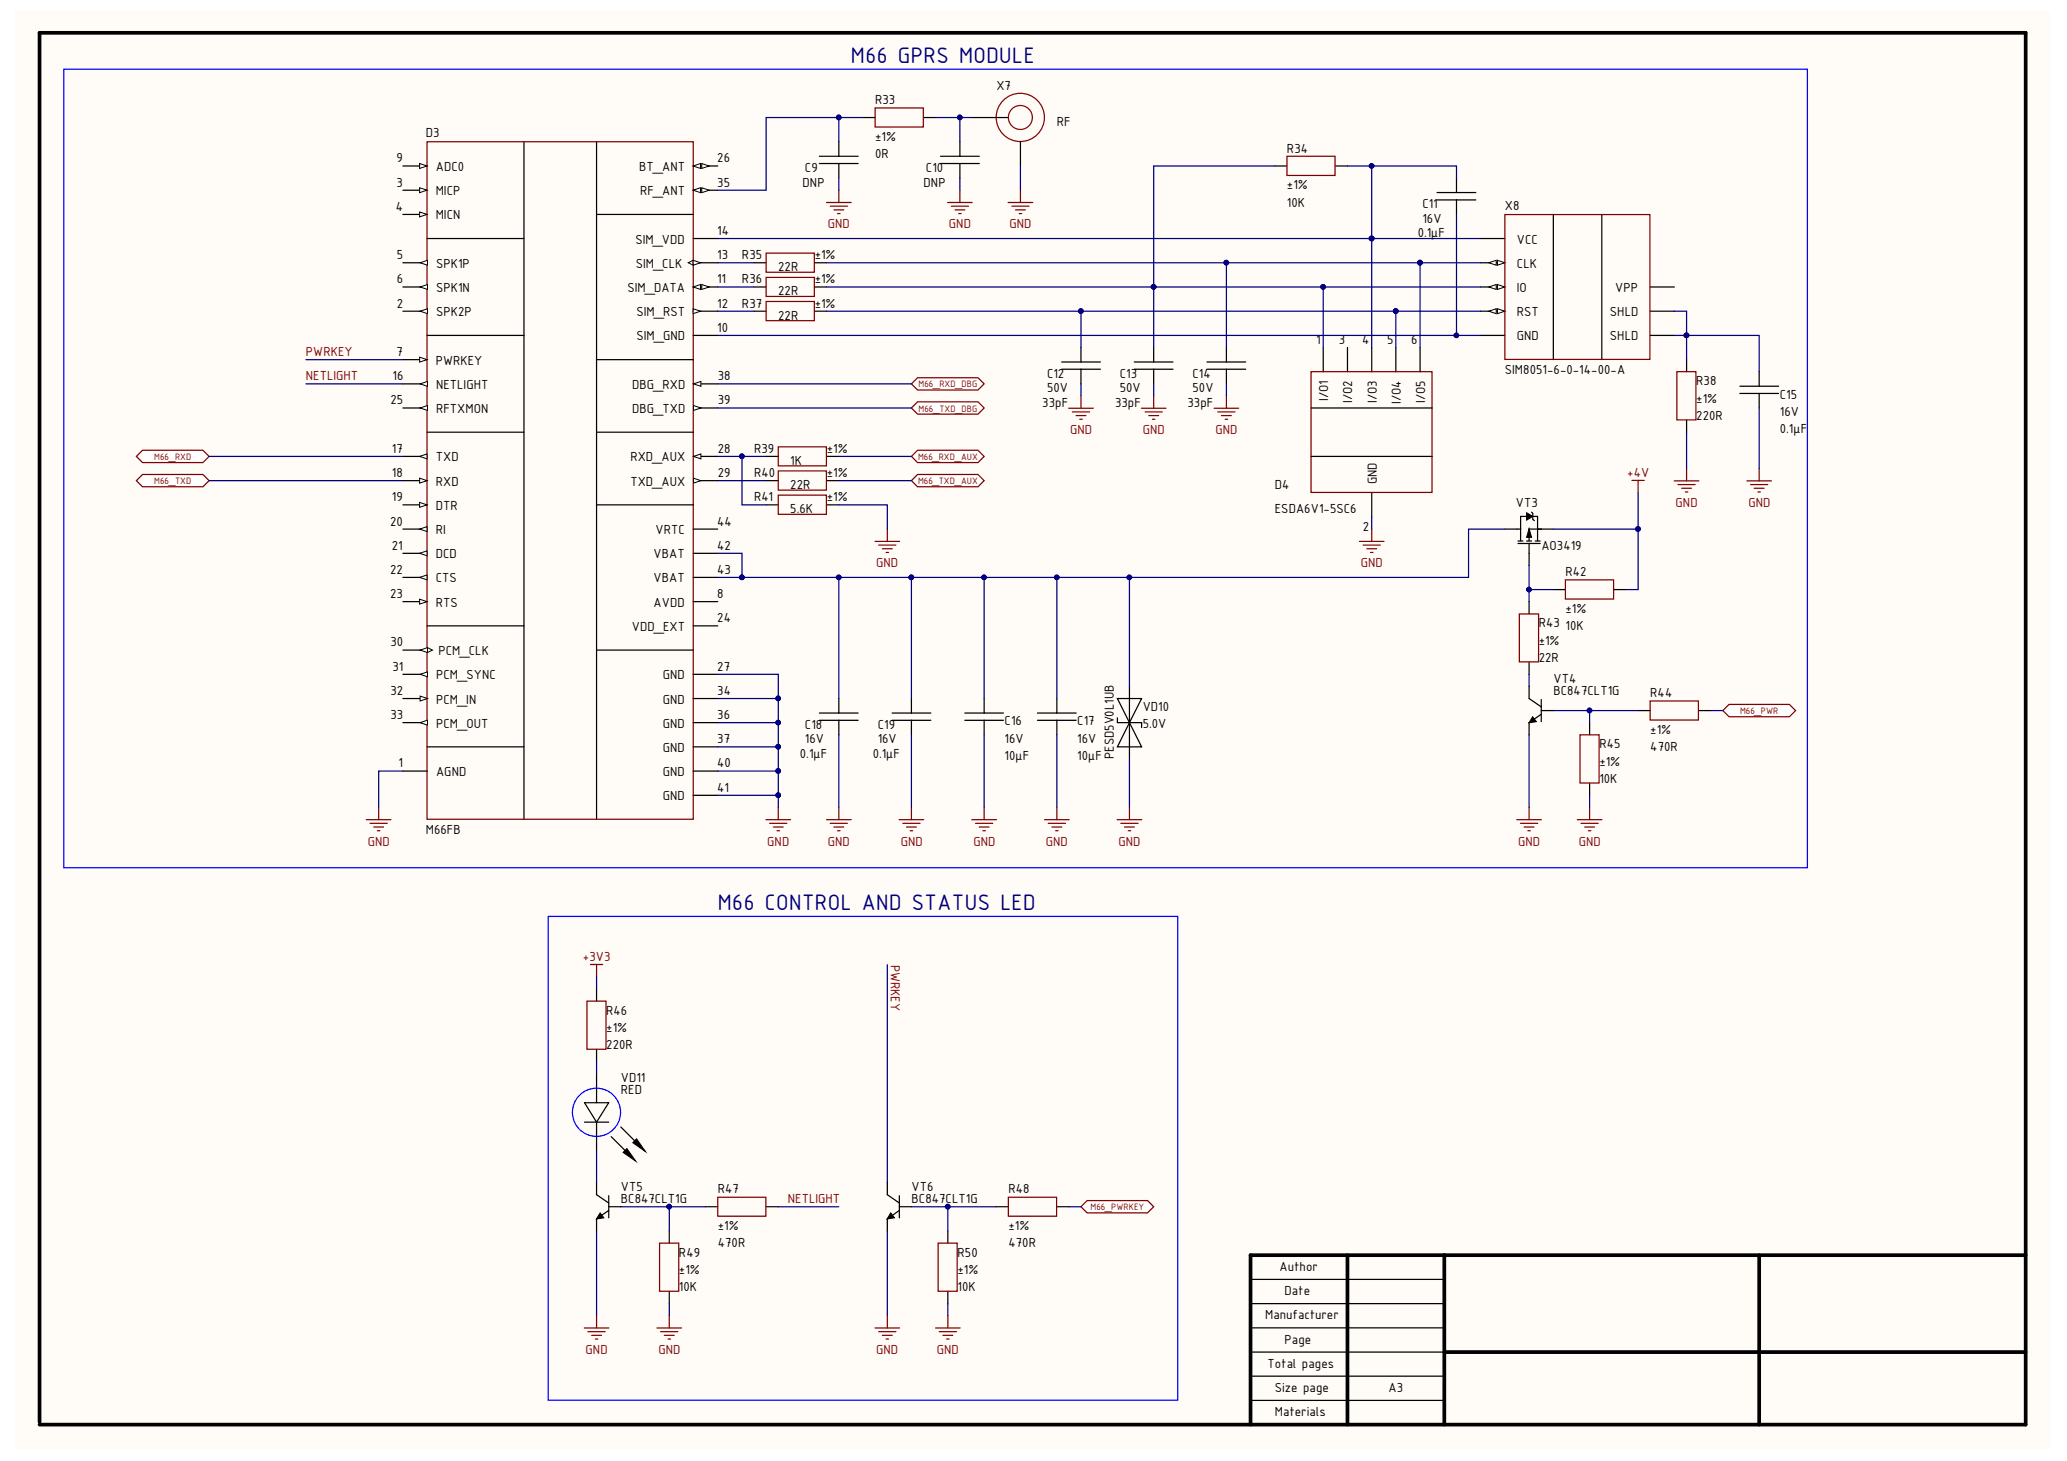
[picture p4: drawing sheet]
<svg xmlns="http://www.w3.org/2000/svg" width="297mm" height="210mm" viewBox="0 0 297 210" stroke-linecap="round" stroke-linejoin="round" font-family="sans-serif">
<defs><g id="words">
<g font-size="3.5" fill="#000080">
<text x="122.3" y="9.1">M66 GPRS MODULE</text>
<text x="103.2" y="130.8">M66 CONTROL AND STATUS LED</text>
</g>
<g font-size="2">
<text x="125.7" y="15">R33</text>
<text x="143.2" y="12.9">X7</text>
<text x="57" y="23.3">9</text>
<text x="61.2" y="19.7">D3</text>
<text x="103.1" y="23.3">26</text>
<text x="125.7" y="20.2">±1%</text>
<text x="125.7" y="22.7">0R</text>
<text x="151.9" y="18.1">RF</text>
<text x="184.9" y="21.9">R34</text>
<text x="57" y="26.8">3</text>
<text x="62.6" y="24.6">ADC0</text>
<text x="62.6" y="28">MICP</text>
<text x="91.9" y="24.6">BT_ANT</text>
<text x="92" y="28">RF_ANT</text>
<text x="103.1" y="26.8">35</text>
<text x="115.3" y="26.8">DNP</text>
<text x="115.7" y="24.7">C9</text>
<text x="132.7" y="26.8">DNP</text>
<text x="133.1" y="24.7">C10</text>
<text x="184.9" y="27.2">±1%</text>
<text x="184.9" y="29.7">10K</text>
<text x="204.4" y="29.9">C11</text>
<text x="56.9" y="30.3">4</text>
<text x="62.6" y="31.5">MICN</text>
<text x="91.3" y="35">SIM_VDD</text>
<text x="103.1" y="33.7">14</text>
<text x="203.7" y="34.1">0.1μF</text>
<text x="204.4" y="32">16V</text>
<text x="216.3" y="30.1">X8</text>
<text x="218" y="35">VCC</text>
<text x="57" y="37.2">5</text>
<text x="57" y="40.7">6</text>
<text x="62.7" y="38.5">SPK1P</text>
<text x="62.7" y="41.9">SPK1N</text>
<text x="90.2" y="41.9">SIM_DATA</text>
<text x="91.4" y="38.5">SIM_CLK</text>
<text x="103.1" y="37.2">13</text>
<text x="103.1" y="40.7">11</text>
<text x="106.6" y="37.2">R35</text>
<text x="106.6" y="40.7">R36</text>
<text x="111.8" y="39">22R</text>
<text x="117.1" y="37.2">±1%</text>
<text x="117.1" y="40.7">±1%</text>
<text x="218" y="38.5">CLK</text>
<text x="218" y="41.9">IO</text>
<text x="232.1" y="41.9">VPP</text>
<text x="57" y="44.2">2</text>
<text x="62.7" y="45.4">SPK2P</text>
<text x="91.5" y="45.4">SIM_RST</text>
<text x="103.1" y="44.2">12</text>
<text x="103.1" y="47.6">10</text>
<text x="106.6" y="44.2">R37</text>
<text x="111.8" y="45.9">22R</text>
<text x="111.8" y="42.4">22R</text>
<text x="117.1" y="44.2">±1%</text>
<text x="218" y="45.4">RST</text>
<text x="231.4" y="45.4">SHLD</text>
<text x="57" y="51.2">7</text>
<text x="62.6" y="52.4">PWRKEY</text>
<text x="91.5" y="48.9">SIM_GND</text>
<text x="189.1" y="49.4">1</text>
<text x="192.4" y="49.4">3</text>
<text x="195.7" y="49.4">4</text>
<text x="199.3" y="49.4">5</text>
<text x="202.8" y="49.4">6</text>
<text x="216.3" y="53.8">SIM8051-6-0-14-00-A</text>
<text x="218" y="48.9">GND</text>
<text x="231.4" y="48.9">SHLD</text>
<text x="56.1" y="58.1">25</text>
<text x="56.4" y="54.6">16</text>
<text x="62.7" y="55.8">NETLIGHT</text>
<text x="62.7" y="59.4">RFTXMON</text>
<text x="90.8" y="55.8">DBG_RXD</text>
<text x="90.8" y="59.4">DBG_TXD</text>
<text x="103.2" y="54.6">38</text>
<text x="103.2" y="58.1">39</text>
<text x="149.8" y="58.4">33pF</text>
<text x="150.5" y="56.4">50V</text>
<text x="150.5" y="54.3">C12</text>
<text x="160.2" y="58.4">33pF</text>
<text x="160.9" y="56.4">50V</text>
<text x="160.9" y="54.3">C13</text>
<text x="170.6" y="58.4">33pF</text>
<text x="171.4" y="56.4">50V</text>
<text x="171.4" y="54.3">C14</text>
<text x="190.9" y="57.6" transform="rotate(-90 190.9 57.6)">I/O1</text>
<text x="194.3" y="57.9" transform="rotate(-90 194.3 57.9)">I/O2</text>
<text x="197.8" y="57.9" transform="rotate(-90 197.8 57.9)">I/O3</text>
<text x="201.3" y="58" transform="rotate(-90 201.3 58)">I/O4</text>
<text x="204.8" y="57.9" transform="rotate(-90 204.8 57.9)">I/O5</text>
<text x="243.8" y="57.8">±1%</text>
<text x="243.8" y="55.3">R38</text>
<text x="255.8" y="59.7">16V</text>
<text x="255.8" y="57.3">C15</text>
<text x="56.3" y="65.1">17</text>
<text x="103.2" y="65.1">28</text>
<text x="108.4" y="65.1">R39</text>
<text x="118.8" y="65.1">±1%</text>
<text x="243.8" y="60.3">220R</text>
<text x="255.8" y="62.2">0.1μF</text>
<text x="56.3" y="68.5">18</text>
<text x="56.3" y="72">19</text>
<text x="62.6" y="66.3">TXD</text>
<text x="62.6" y="69.8">RXD</text>
<text x="90.6" y="66.3">RXD_AUX</text>
<text x="90.6" y="69.8">TXD_AUX</text>
<text x="103.2" y="68.5">29</text>
<text x="108.4" y="72">R41</text>
<text x="108.4" y="68.5">R40</text>
<text x="113.6" y="66.8">1K</text>
<text x="113.6" y="70.3">22R</text>
<text x="118.8" y="72">±1%</text>
<text x="118.8" y="68.5">±1%</text>
<text x="183.2" y="70.3">D4</text>
<text x="197.8" y="69.5" transform="rotate(-90 197.8 69.5)">GND</text>
<text x="56.1" y="75.5">20</text>
<text x="62.6" y="73.3">DTR</text>
<text x="62.6" y="76.7">RI</text>
<text x="94.2" y="76.7">VRTC</text>
<text x="103.1" y="75.5">44</text>
<text x="113.6" y="73.7">5.6K</text>
<text x="183.2" y="73.7">ESDA6V1-5SC6</text>
<text x="195.9" y="76.2">2</text>
<text x="217.8" y="72.9">VT3</text>
<text x="56.1" y="82.4">22</text>
<text x="56.3" y="79">21</text>
<text x="62.6" y="80.2">DCD</text>
<text x="62.6" y="83.7">CTS</text>
<text x="93.9" y="80.2">VBAT</text>
<text x="93.9" y="83.7">VBAT</text>
<text x="103.1" y="79">42</text>
<text x="103.1" y="82.4">43</text>
<text x="221.5" y="79">AO3419</text>
<text x="225" y="82.8">R42</text>
<text x="56.1" y="85.9">23</text>
<text x="62.6" y="87.2">RTS</text>
<text x="93.9" y="87.2">AVDD</text>
<text x="103.1" y="85.9">8</text>
<text x="103.1" y="89.4">24</text>
<text x="225" y="88.1">±1%</text>
<text x="56.1" y="92.9">30</text>
<text x="63" y="94.1">PCM_CLK</text>
<text x="90.8" y="90.6">VDD_EXT</text>
<text x="221.1" y="92.6">±1%</text>
<text x="221.1" y="95.1">22R</text>
<text x="221.1" y="90.1">R43</text>
<text x="225" y="90.5">10K</text>
<text x="56.1" y="99.8">32</text>
<text x="56.4" y="96.3">31</text>
<text x="62.7" y="97.6">PCM_SYNC</text>
<text x="62.7" y="101.1">PCM_IN</text>
<text x="95.2" y="97.6">GND</text>
<text x="95.2" y="101.1">GND</text>
<text x="103.1" y="96.3">27</text>
<text x="103.1" y="99.8">34</text>
<text x="223.2" y="99.8">BC847CLT1G</text>
<text x="223.2" y="98.1">VT4</text>
<text x="237.2" y="100.2">R44</text>
<text x="56.1" y="103.3">33</text>
<text x="62.7" y="104.5">PCM_OUT</text>
<text x="95.2" y="104.5">GND</text>
<text x="103.1" y="103.3">36</text>
<text x="103.1" y="106.8">37</text>
<text x="115.7" y="106.8">16V</text>
<text x="115.7" y="104.7">C18</text>
<text x="126.1" y="106.8">16V</text>
<text x="126.1" y="104.7">C19</text>
<text x="144.4" y="106.7">16V</text>
<text x="144.4" y="104.2">C16</text>
<text x="154.8" y="106.7">16V</text>
<text x="154.8" y="104.2">C17</text>
<text x="164.2" y="104.6">5.0V</text>
<text x="164.2" y="102.1">VD10</text>
<text x="229.8" y="107.5">R45</text>
<text x="237.2" y="105.4">±1%</text>
<text x="237.2" y="107.9">470R</text>
<text x="57.3" y="110.3">1</text>
<text x="62.7" y="111.5">AGND</text>
<text x="95.2" y="108">GND</text>
<text x="95.2" y="111.5">GND</text>
<text x="103.1" y="110.3">40</text>
<text x="103.1" y="113.8">41</text>
<text x="115" y="108.9">0.1μF</text>
<text x="125.4" y="108.9">0.1μF</text>
<text x="144.4" y="109.2">10μF</text>
<text x="154.8" y="109.2">10μF</text>
<text x="160.1" y="109" transform="rotate(-90 160.1 109)">PESD5V0L1UB</text>
<text x="229.8" y="110">±1%</text>
<text x="229.8" y="112.5">10K</text>
<text x="61.2" y="119.8">M66FB</text>
<text x="95.2" y="115">GND</text>
<text x="87.1" y="148.3">±1%</text>
<text x="87.1" y="145.8">R46</text>
<text x="87.1" y="150.7">220R</text>
<text x="89.2" y="155.5">VD11</text>
<text x="89.2" y="157.2">RED</text>
<text x="89.2" y="172.9">BC847CLT1G</text>
<text x="89.2" y="171.1">VT5</text>
<text x="103.2" y="171.5">R47</text>
<text x="131" y="172.9">BC847CLT1G</text>
<text x="131" y="171.1">VT6</text>
<text x="144.9" y="171.5">R48</text>
<text x="103.2" y="176.7">±1%</text>
<text x="103.2" y="179.2">470R</text>
<text x="144.9" y="176.7">±1%</text>
<text x="144.9" y="179.2">470R</text>
<text x="97.6" y="183">±1%</text>
<text x="97.6" y="185.5">10K</text>
<text x="97.6" y="180.6">R49</text>
<text x="137.6" y="183">±1%</text>
<text x="137.6" y="185.5">10K</text>
<text x="137.6" y="180.6">R50</text>
<text x="183.9" y="182.6">Author</text>
<text x="181.8" y="189.6">Manufacturer</text>
<text x="184.6" y="186.1">Date</text>
<text x="182.2" y="196.5">Total pages</text>
<text x="184.6" y="193">Page</text>
<text x="183.2" y="203.5">Materials</text>
<text x="183.2" y="200">Size page</text>
<text x="199.5" y="200">A3</text>
</g>
<g font-size="2" fill="#800000">
<text x="119" y="32.8">GND</text>
<text x="136.4" y="32.8">GND</text>
<text x="145.1" y="32.8">GND</text>
<text x="44" y="51.2">PWRKEY</text>
<text x="44" y="54.6">NETLIGHT</text>
<text x="153.8" y="62.4">GND</text>
<text x="164.2" y="62.4">GND</text>
<text x="174.7" y="62.4">GND</text>
<text x="233.9" y="68.5">+4V</text>
<text x="240.8" y="72.8">GND</text>
<text x="251.2" y="72.8">GND</text>
<text x="125.9" y="81.5">GND</text>
<text x="195.6" y="81.5">GND</text>
<text x="52.8" y="121.5">GND</text>
<text x="110.3" y="121.5">GND</text>
<text x="119" y="121.5">GND</text>
<text x="129.4" y="121.5">GND</text>
<text x="139.9" y="121.5">GND</text>
<text x="150.3" y="121.5">GND</text>
<text x="160.7" y="121.5">GND</text>
<text x="218.2" y="121.5">GND</text>
<text x="226.9" y="121.5">GND</text>
<text x="83.8" y="138.1">+3V3</text>
<text x="128" y="138.6" transform="rotate(90 128 138.6)">PWRKEY</text>
<text x="113.2" y="172.9">NETLIGHT</text>
<text x="84.2" y="194.5">GND</text>
<text x="94.6" y="194.5">GND</text>
<text x="125.9" y="194.5">GND</text>
<text x="134.6" y="194.5">GND</text>
</g>
<g font-size="1.4" fill="#800000">
<text x="132" y="55.6">M66_RXD_DBG</text>
<text x="132" y="59.1">M66_TXD_DBG</text>
<text x="22.2" y="66.1">M66_RXD</text>
<text x="22.2" y="69.5">M66_TXD</text>
<text x="131.9" y="66.1">M66_RXD_AUX</text>
<text x="131.9" y="69.5">M66_TXD_AUX</text>
<text x="250.1" y="102.6">M66_PWR</text>
<text x="156.7" y="173.9">M66_PWRKEY</text>
</g>
</g></defs>
<path d="M2.2 1.6h292.3v206.5h-292.3z" fill="#fffcf8"/>
<path d="M193.6 180.3v24.4M207.6 194.3h83.5M207.6 180.3v24.4M252.8 180.3v24.4M291.1 180.3h-111.4v24.4M5.7 204.3v-199.6h285.4v200h-285.4" fill="none" stroke="#000" stroke-width=".53"/>
<g fill="none" stroke="#000" stroke-width=".18">
<path d="M57.9 23.8h3.5M61.4 34.3h13.9M75.3 20.4v97.3M85.7 20.4v97.3M85.7 30.8h14M61.4 62.1h13.9M61.4 89.9h13.9M85.7 93.4h14M179.7 197.7h27.9M179.7 194.3h27.9M179.7 190.8h27.9M179.7 187.3h27.9"/>
<path d="M179.7 183.8h27.9M179.7 201.2h27.9"/>
</g>
<path d="M61.4 20.4h38.2v97.3h-38.2zM52.6 117.8h3.6M53.2 118.3h2.5M53.7 118.8h1.4M54.2 119.3h.4M54.4 116v1.8M110.1 117.8h3.5M110.6 118.3h2.5M111.1 118.8h1.5M111.7 119.3h.3M111.8 116v1.8" fill="none" stroke="#800000" stroke-width=".18"/>
<path d="M60.3 23.5l1.1 .3-1.1 .4z" fill="#fffcf8"/>
<path d="M60.3 23.5l1.1 .3-1.1 .4z" fill="none" stroke="#000" stroke-width=".14"/>
<path d="M57.9 51.7h3.5" fill="none" stroke="#000" stroke-width=".18"/>
<path d="M60.3 51.3l1.1 .4-1.1 .3z" fill="#fffcf8"/>
<path d="M60.3 51.3l1.1 .4-1.1 .3z" fill="none" stroke="#000" stroke-width=".14"/>
<path d="M57.9 27.3h3.5" fill="none" stroke="#000" stroke-width=".18"/>
<path d="M60.3 27l1.1 .3-1.1 .4z" fill="#fffcf8"/>
<path d="M60.3 27l1.1 .3-1.1 .4z" fill="none" stroke="#000" stroke-width=".14"/>
<path d="M57.9 30.8h3.5" fill="none" stroke="#000" stroke-width=".18"/>
<path d="M60.3 30.5l1.1 .3-1.1 .4z" fill="#fffcf8"/>
<path d="M60.3 30.5l1.1 .3-1.1 .4z" fill="none" stroke="#000" stroke-width=".14"/>
<path d="M57.9 65.6h3.5" fill="none" stroke="#000" stroke-width=".18"/>
<path d="M60.3 65.6l1.1-.4v.7z" fill="#fffcf8"/>
<path d="M60.3 65.6l1.1-.4v.7z" fill="none" stroke="#000" stroke-width=".14"/>
<path d="M57.9 69.1h3.5" fill="none" stroke="#000" stroke-width=".18"/>
<path d="M60.3 68.7l1.1 .4-1.1 .3z" fill="#fffcf8"/>
<path d="M60.3 68.7l1.1 .4-1.1 .3z" fill="none" stroke="#000" stroke-width=".14"/>
<path d="M57.9 72.5h3.5" fill="none" stroke="#000" stroke-width=".18"/>
<path d="M60.3 72.2l1.1 .3-1.1 .4z" fill="#fffcf8"/>
<path d="M60.3 72.2l1.1 .3-1.1 .4z" fill="none" stroke="#000" stroke-width=".14"/>
<path d="M57.9 76h3.5" fill="none" stroke="#000" stroke-width=".18"/>
<path d="M60.3 76l1.1-.3v.7z" fill="#fffcf8"/>
<path d="M60.3 76l1.1-.3v.7z" fill="none" stroke="#000" stroke-width=".14"/>
<path d="M57.9 79.5h3.5" fill="none" stroke="#000" stroke-width=".18"/>
<path d="M60.3 79.5l1.1-.4v.7z" fill="#fffcf8"/>
<path d="M60.3 79.5l1.1-.4v.7z" fill="none" stroke="#000" stroke-width=".14"/>
<path d="M57.9 83h3.5" fill="none" stroke="#000" stroke-width=".18"/>
<path d="M60.3 83l1.1-.4v.7z" fill="#fffcf8"/>
<path d="M60.3 83l1.1-.4v.7z" fill="none" stroke="#000" stroke-width=".14"/>
<path d="M57.9 86.4h3.5" fill="none" stroke="#000" stroke-width=".18"/>
<path d="M60.3 86.1l1.1 .3-1.1 .4z" fill="#fffcf8"/>
<path d="M60.3 86.1l1.1 .3-1.1 .4z" fill="none" stroke="#000" stroke-width=".14"/>
<path d="M99.7 55.2h3.4" fill="none" stroke="#000" stroke-width=".18"/>
<path d="M99.7 55.2l1-.4v.7z" fill="#fffcf8"/>
<path d="M99.7 55.2l1-.4v.7z" fill="none" stroke="#000" stroke-width=".14"/>
<path d="M99.7 58.6h3.4" fill="none" stroke="#000" stroke-width=".18"/>
<path d="M99.7 58.3l1 .3-1 .4z" fill="#fffcf8"/>
<path d="M99.7 58.3l1 .3-1 .4z" fill="none" stroke="#000" stroke-width=".14"/>
<path d="M99.7 65.6h3.4" fill="none" stroke="#000" stroke-width=".18"/>
<path d="M99.7 65.6l1-.4v.7z" fill="#fffcf8"/>
<path d="M99.7 65.6l1-.4v.7z" fill="none" stroke="#000" stroke-width=".14"/>
<path d="M99.7 69.1h3.4" fill="none" stroke="#000" stroke-width=".18"/>
<path d="M99.7 68.7l1 .4-1 .3z" fill="#fffcf8"/>
<path d="M99.7 68.7l1 .4-1 .3z" fill="none" stroke="#000" stroke-width=".14"/>
<path d="M57.9 55.2h3.5M99.6 79.5h3.5M99.6 76h3.5M99.6 83h3.5M99.6 86.4h3.5M99.6 89.9h3.5" fill="none" stroke="#000" stroke-width=".18"/>
<path d="M60.4 55.2l1-.4v.7z" fill="#fffcf8"/>
<path d="M60.4 55.2l1-.4v.7z" fill="none" stroke="#000" stroke-width=".14"/>
<path d="M57.9 58.6h3.5" fill="none" stroke="#000" stroke-width=".18"/>
<path d="M60.4 58.6l1-.3v.7z" fill="#fffcf8"/>
<path d="M60.4 58.6l1-.3v.7z" fill="none" stroke="#000" stroke-width=".14"/>
<path d="M57.9 37.8h3.5" fill="none" stroke="#000" stroke-width=".18"/>
<path d="M60.4 37.8l1-.4v.7z" fill="#fffcf8"/>
<path d="M60.4 37.8l1-.4v.7z" fill="none" stroke="#000" stroke-width=".14"/>
<path d="M57.9 41.2h3.5" fill="none" stroke="#000" stroke-width=".18"/>
<path d="M60.4 41.2l1-.3v.7z" fill="#fffcf8"/>
<path d="M60.4 41.2l1-.3v.7z" fill="none" stroke="#000" stroke-width=".14"/>
<path d="M57.9 44.7h3.5" fill="none" stroke="#000" stroke-width=".18"/>
<path d="M60.4 44.7l1-.3v.7z" fill="#fffcf8"/>
<path d="M99.6 37.4l-.7 .4 .7 .3M60.4 44.7l1-.3v.7z" fill="none" stroke="#000" stroke-width=".14"/>
<path d="M99.6 34.3h3.5M99.6 37.8h3.5" fill="none" stroke="#000" stroke-width=".18"/>
<path d="M99.6 37.4l1.1 .4-1.1 .3z" fill="#fffcf8"/>
<path d="M99.6 37.4l1.1 .4-1.1 .3z" fill="none" stroke="#000" stroke-width=".14"/>
<path d="M99.6 41.2h3.5" fill="none" stroke="#000" stroke-width=".18"/>
<path d="M99.6 41.2l1.1-.3v.7z" fill="#fffcf8"/>
<path d="M99.6 41.2l1.1-.3v.7z" fill="none" stroke="#000" stroke-width=".14"/>
<path d="M100.8 40.9l1.1 .3-1.1 .4z" fill="#fffcf8"/>
<path d="M100.8 40.9l1.1 .3-1.1 .4z" fill="none" stroke="#000" stroke-width=".14"/>
<path d="M99.6 44.7h3.5" fill="none" stroke="#000" stroke-width=".18"/>
<path d="M99.6 44.4l1.1 .3-1.1 .4z" fill="#fffcf8"/>
<path d="M99.6 44.4l1.1 .3-1.1 .4zM61.4 93l.7 .4-.7 .4" fill="none" stroke="#000" stroke-width=".14"/>
<path d="M99.6 48.2h3.5M57.9 93.4h3.5" fill="none" stroke="#000" stroke-width=".18"/>
<path d="M60.4 93.4l1-.4v.8z" fill="#fffcf8"/>
<path d="M60.4 93.4l1-.4v.8z" fill="none" stroke="#000" stroke-width=".14"/>
<path d="M57.9 96.9h3.5" fill="none" stroke="#000" stroke-width=".18"/>
<path d="M60.4 96.9l1-.4v.7z" fill="#fffcf8"/>
<path d="M60.4 96.9l1-.4v.7z" fill="none" stroke="#000" stroke-width=".14"/>
<path d="M57.9 100.4h3.5" fill="none" stroke="#000" stroke-width=".18"/>
<path d="M60.4 100l1 .4-1 .3z" fill="#fffcf8"/>
<path d="M60.4 100l1 .4-1 .3z" fill="none" stroke="#000" stroke-width=".14"/>
<path d="M57.9 103.8h3.5" fill="none" stroke="#000" stroke-width=".18"/>
<path d="M60.4 103.8l1-.3v.7z" fill="#fffcf8"/>
<path d="M60.4 103.8l1-.3v.7z" fill="none" stroke="#000" stroke-width=".14"/>
<path d="M99.6 23.8h3.5" fill="none" stroke="#000" stroke-width=".18"/>
<path d="M99.6 23.8l1.1-.3v.7z" fill="#fffcf8"/>
<path d="M99.6 23.8l1.1-.3v.7z" fill="none" stroke="#000" stroke-width=".14"/>
<path d="M100.8 23.5l1.1 .3-1.1 .4z" fill="#fffcf8"/>
<path d="M100.8 23.5l1.1 .3-1.1 .4z" fill="none" stroke="#000" stroke-width=".14"/>
<path d="M99.6 27.3h3.5" fill="none" stroke="#000" stroke-width=".18"/>
<path d="M99.6 27.3l1.1-.3v.7z" fill="#fffcf8"/>
<path d="M99.6 27.3l1.1-.3v.7z" fill="none" stroke="#000" stroke-width=".14"/>
<path d="M100.8 27l1.1 .3-1.1 .4z" fill="#fffcf8"/>
<path d="M100.8 27l1.1 .3-1.1 .4z" fill="none" stroke="#000" stroke-width=".14"/>
<g fill="none" stroke="#000" stroke-width=".18">
<path d="M108.4 37.8h1.7M117.1 37.8h1.7M61.4 48.2h13.9M85.7 51.7h14M108.4 44.7h1.7M108.4 41.2h1.7M117.1 44.7h1.7M117.1 41.2h1.7M85.7 62.1h14M85.7 72.5h14M99.6 96.9h3.5M162.3 98.6v10.5"/>
<path d="M57.9 110.8h3.5M61.4 107.3h13.9M99.6 100.4h3.5M99.6 103.8h3.5M99.6 107.3h3.5M99.6 110.8h3.5M99.6 114.3h3.5M117.7 102.4h5.6M117.7 103.5h5.6M120.5 100.4v2M120.5 103.5v2.1M128.2 102.4h5.6"/>
<path d="M128.2 103.5h5.6M131 100.4v2M131 103.5v2.1M138.6 102.4h5.6M138.6 103.5h5.6M141.4 100.4v2M141.4 103.5v2.1M149.1 102.4h5.6M149.1 103.5h5.6M151.9 100.4v2M151.9 103.5v2.1M160.6 100.4h3.5l-1.8 3.4z"/>
<path d="M160.6 103.1v.7h3.5v.7M162.3 103.8l1.8 3.5h-3.5zM136.2 176.9v1.7M136.2 185.5v1.8"/>
</g>
<g fill="none" stroke="#800000" stroke-width=".18">
<path d="M110.1 36.4h6.9v2.7h-6.9zM110.1 39.9h6.9v2.7h-6.9zM110.1 43.3h6.9v2.8h-6.9zM118.8 117.8h3.5M119.3 118.3h2.5M119.8 118.8h1.5M120.4 119.3h.3M120.5 116v1.8M129.2 117.8h3.5M129.7 118.3h2.5M130.3 118.8h1.4M130.8 119.3h.4"/>
<path d="M131 116v1.8M139.7 117.8h3.5M140.2 118.3h2.5M140.7 118.8h1.4M141.2 119.3h.4M141.4 116v1.8M150.1 117.8h3.5M150.6 118.3h2.5M151.2 118.8h1.4M151.7 119.3h.4M151.9 116v1.8M160.5 117.8h3.6"/>
<path d="M161.1 118.3h2.4M161.6 118.8h1.4M162.1 119.3h.4M162.3 116v1.8M134.8 178.6h2.8v6.9h-2.8zM125.7 190.8h3.6M126.3 191.3h2.4M126.8 191.9h1.4M127.3 192.4h.4M127.5 189v1.8M134.4 190.8h3.6M135 191.3h2.4"/>
<path d="M135.5 191.9h1.4M136 192.4h.4M136.2 189v1.8"/>
</g>
<path d="M155.3 173.4l.9-.9h8.7l.9 .9-.9 .9h-8.7z" fill-rule="evenodd" fill="#fff" stroke="#800000" stroke-width=".18"/>
<path d="M85.7 142.1v1.7M85.7 150.8v1.7M85.7 154.3v4.1M85.7 161.2v4.2" fill="none" stroke="#000" stroke-width=".18"/>
<path d="M84.3 143.8h2.8v6.9h-2.8z" fill="none" stroke="#800000" stroke-width=".18"/>
<path d="M84 158.4h3.5l-1.8 2.8zM84 161.2h3.5M87.8 163.3l2.1 2.1M89.2 161.9l2.1 2.1" fill="none" stroke="#030000" stroke-width=".18"/>
<circle cx="85.7" cy="159.8" r="3.5" fill="none" stroke="#00f" stroke-width=".18"/>
<path d="M90.1 165l1.2 1.8-1.7-1.2z" fill="#030000"/>
<path d="M90.1 165l1.2 1.8-1.7-1.2z" fill="none" stroke="#030000" stroke-width=".18"/>
<path d="M91.5 163.6l1.2 1.8-1.7-1.2z" fill="#030000"/>
<path d="M91.5 163.6l1.2 1.8-1.7-1.2z" fill="none" stroke="#030000" stroke-width=".18"/>
<g fill="none" stroke="#800000" stroke-width=".18">
<path d="M153.6 58.6h3.5M154.1 59.2h2.5M154.6 59.7h1.4M155.3 56.9v1.7M164 58.6h3.6M164.6 59.2h2.4M165.1 59.7h1.4M165.8 56.9v1.7M174.5 58.6h3.5M175 59.2h2.5M175.5 59.7h1.4M176.2 56.9v1.7"/>
<path d="M188.4 53.4h17.4v17.4h-17.4zM155.2 60.2h.3M165.6 60.2h.4M176.1 60.2h.3M84.8 138.6h1.8M85.7 138.6v1.7M94.8 178.6h2.7v6.9h-2.7zM103.1 172h7v2.7h-7zM84 190.8h3.5M84.5 191.3h2.5M85 191.9h1.4M85.6 192.4h.3"/>
<path d="M85.7 189v1.8M94.4 190.8h3.5M94.9 191.3h2.5M95.5 191.9h1.4M96 192.4h.4M96.2 189v1.8"/>
</g>
<g fill="none" stroke="#000" stroke-width=".18">
<path d="M212.8 34.3h3.5M152.6 52h5.5M152.6 53h5.5M155.3 49.9v2.1M155.3 53v2.2M163 52h5.6M163 53h5.6M165.8 49.9v2.1M165.8 53v2.2M173.4 52h5.6M173.4 53h5.6M176.2 49.9v2.1"/>
<path d="M176.2 53v2.2M188.4 58.6h17.4M190.2 49.9v3.5M193.6 49.9v3.5M197.1 49.9v3.5M200.6 49.9v3.5M204.1 49.9v3.5M212.8 44.7h3.5M188.4 65.6h17.4M197.1 70.8v3.5M96.2 176.9v1.7M101.4 173.4h1.7"/>
<path d="M110.1 173.4h1.7M96.2 185.5v1.8"/>
</g>
<path d="M215.2 44.4l1.1 .3-1.1 .4z" fill="#fffcf8"/>
<path d="M215.2 44.4l1.1 .3-1.1 .4z" fill="none" stroke="#000" stroke-width=".14"/>
<path d="M214 44.7l1-.3v.7z" fill="#fffcf8"/>
<path d="M214 44.7l1-.3v.7z" fill="none" stroke="#000" stroke-width=".14"/>
<path d="M212.8 37.8h3.5" fill="none" stroke="#000" stroke-width=".18"/>
<path d="M215.2 37.4l1.1 .4-1.1 .3z" fill="#fffcf8"/>
<path d="M215.2 37.4l1.1 .4-1.1 .3z" fill="none" stroke="#000" stroke-width=".14"/>
<path d="M214 37.8l1-.4v.7z" fill="#fffcf8"/>
<path d="M214 37.8l1-.4v.7z" fill="none" stroke="#000" stroke-width=".14"/>
<path d="M212.8 48.2h3.5M212.8 41.2h3.5M237.1 44.7h3.5M237.1 41.2h3.5" fill="none" stroke="#000" stroke-width=".18"/>
<path d="M215.2 40.9l1.1 .3-1.1 .4z" fill="#fffcf8"/>
<path d="M215.2 40.9l1.1 .3-1.1 .4z" fill="none" stroke="#000" stroke-width=".14"/>
<path d="M214 41.2l1-.3v.7z" fill="#fffcf8"/>
<path d="M214 41.2l1-.3v.7z" fill="none" stroke="#000" stroke-width=".14"/>
<g fill="none" stroke="#000" stroke-width=".18">
<path d="M124 16.9h1.8M132.7 16.9h1.8M139.7 16.9h5.2M117.7 22.5h5.6M117.7 23.5h5.6M120.5 20.4v2.1M120.5 23.5v2.1M135.2 22.5h5.5M135.2 23.5h5.5M137.9 20.4v2.1M137.9 23.5v2.1M146.6 20.4v3.4"/>
<path d="M183.2 23.8h1.7M191.9 23.8h1.7M206.5 27.7h5.6M206.5 28.7h5.6M209.3 25.6v2.1M209.3 28.7v2.1M223.2 30.8v20.9M230.2 30.8v20.9M237.1 48.2h3.5M242.4 51.7v1.7M250 55.5h5.6M250 56.5h5.6"/>
<path d="M252.8 53.4v2.1M252.8 56.5v2.1M242.4 60.4v1.7M219.7 86.4v1.8M219.7 95.1v1.8M223.2 84.7h1.8M231.9 84.7h1.8M228.4 103.8v1.8M228.4 112.5v1.8"/>
</g>
<g fill="none" stroke="#800000" stroke-width=".18">
<path d="M125.8 15.5h6.9v2.7h-6.9zM118.8 29.1h3.5M119.3 29.6h2.5M119.8 30.2h1.5M120.4 30.7h.3M120.5 27.3v1.8M136.2 29.1h3.5M136.7 29.6h2.5M137.2 30.2h1.4M137.8 30.7h.3M137.9 27.3v1.8M144.9 29.1h3.5"/>
<path d="M145.4 29.6h2.5M145.9 30.2h1.4M146.5 30.7h.3M146.6 27.3v1.8M184.9 22.5h7v2.7h-7zM216.3 30.8h20.8v20.8h-20.8zM241 53.4h2.7v6.9h-2.7zM195.4 77.8h3.5M195.9 78.3h2.5M196.4 78.8h1.4M196.9 79.4h.4M197.1 76v1.8"/>
<path d="M240.6 69.1h3.5M241.1 69.6h2.5M241.7 70.1h1.4M242.2 70.7h.3M242.4 67.3v1.8M251 69.1h3.6M251.6 69.6h2.4M252.1 70.1h1.4M252.6 70.7h.4M252.8 67.3v1.8M218.3 88.2h2.8v6.9h-2.8zM225 83.3h6.9v2.8h-6.9z"/>
<path d="M218 117.8h3.5M218.5 118.3h2.5M219 118.8h1.4M219.6 119.3h.3M219.7 116v1.8M226.7 117.8h3.5M227.1 105.6h2.7v6.9h-2.7zM227.2 118.3h2.5M227.7 118.8h1.4M228.3 119.3h.3M228.4 116v1.8"/>
</g>
<path d="M9.2 9.9h250.5v114.8h-250.5zM78.8 131.7h90.4v69.5h-90.4z" fill="none" stroke="#00f" stroke-width=".18"/>
<g fill="none" stroke="#980000" stroke-width=".18">
<circle cx="146.6" cy="16.9" r="3.5"/>
<circle cx="146.6" cy="16.9" r="1.72"/>
</g>
<path d="M247.6 102.1l.9-.9h8.7l.8 .9-.8 .9h-8.7z" fill-rule="evenodd" fill="#fff" stroke="#800000" stroke-width=".18"/>
<path d="M234.5 69h1.8M235.4 69v1.8" fill="none" stroke="#800000" stroke-width=".18"/>
<g fill="#fff" stroke="#800000" stroke-width=".18">
<path d="M131 65.6l.9-.9h8.6l.9 .9-.9 .9h-8.6z" fill-rule="evenodd"/>
<path d="M131 69.1l.9-.9h8.6l.9 .9-.9 .8h-8.6z" fill-rule="evenodd"/>
<path d="M131 55.2l.9-.9h8.6l.9 .9-.9 .8h-8.6z" fill-rule="evenodd"/>
<path d="M131 58.6l.9-.9h8.6l.9 .9-.9 .9h-8.6z" fill-rule="evenodd"/>
<path d="M19.6 65.6l.9-.9h8.7l.8 .9-.8 .9h-8.7z" fill-rule="evenodd"/>
<path d="M19.6 69.1l.9-.9h8.7l.8 .9-.8 .8h-8.7z" fill-rule="evenodd"/>
</g>
<g fill="none" stroke="#000" stroke-width=".18">
<path d="M110.1 65.6h1.7M110.1 72.5h1.7M110.1 69.1h1.7M118.8 65.6h1.7M118.8 72.5h1.7M118.8 69.1h1.7M216.3 76h2.2v1.7M218.1 78.1h3.2M218.1 77.7h.8M219.4 77.7h.7M219.4 74.2h-.9v1.8M219.7 78.1v3.1"/>
<path d="M220.1 73.6l.2 .2v.8l.2 .2M220.3 74.2h.7v3.5M220.6 77.7h.7M221 76h2.2M221.5 76h-1.8v1.7M219.7 98.6v1.8l1.8 1.2M221.5 102.1h1.7M221.5 102.6l-1.8 1.2v1.8M221.5 100.5v3.2M235.4 102.1h1.7M244.1 102.1h1.8M85.7 169.9v1.7l1.8 1.2"/>
<path d="M87.5 173.4h1.7M87.5 173.9l-1.8 1.2v1.8M87.5 171.8v3.2M127.5 169.9v1.7l1.7 1.2M129.2 173.4h1.8M129.2 173.9l-1.7 1.2v1.8M129.2 171.8v3.2M143.2 173.4h1.7M151.9 173.4h1.7"/>
</g>
<path d="M111.8 64.2h7v2.7h-7zM111.8 71.1h7v2.8h-7zM111.8 67.7h7v2.7h-7zM125.7 77.8h3.6M126.3 78.3h2.4M126.8 78.8h1.4M127.3 79.4h.4M127.5 76v1.8M237.1 100.7h7v2.8h-7zM144.9 172h6.9v2.7h-6.9z" fill="none" stroke="#800000" stroke-width=".18"/>
<path d="M219.7 75.9l.4 1.3h-.7zM219.4 73.7l.9 .5-.9 .5zM220.3 103l.5 .7-1.1 .2zM86.2 174.3l.6 .7-1.1 .1zM128 174.3l.5 .7-1 .1z" fill="#000"/>
<path d="M219.4 73.7l.9 .5-.9 .5zM219.7 75.9l.4 1.3h-.7zM220.3 103l.5 .7-1.1 .2zM86.2 174.3l.6 .7-1.1 .1zM128 174.3l.5 .7-1 .1z" fill="none" stroke="#000" stroke-width=".14"/>
<g fill="none" stroke="#000080" stroke-width=".18">
<path d="M120.5 16.9v3.5M124 16.9h-13.9v10.4h-7M134.5 16.9h3.4v3.5M137.9 16.9h1.8M103.1 37.8h5.3M103.1 34.3h109.7M118.8 37.8h85.3M120.5 25.6v1.7M137.9 25.6v1.7M146.6 23.8v3.5M176.2 37.8v12.1M183.2 23.8h-17.4v26.1"/>
<path d="M193.6 23.8h3.5M204.1 37.8h8.7M204.1 37.8v12.1M209.3 25.6v-1.8h-12.2v26.1M209.3 30.8v17.4M44 51.7h13.9M44 55.2h13.9M103.1 48.2h109.7M103.1 44.7h5.3M103.1 41.2h5.3M103.1 55.2h27.9M103.1 58.6h27.9"/>
<path d="M118.8 44.7h81.8M118.8 41.2h94M155.3 44.7v5.2M155.3 55.2v1.7M165.8 55.2v1.7M176.2 55.2v1.7M190.2 41.2v8.7M200.6 44.7h12.2M200.6 44.7v5.2M240.6 48.2h12.2v5.2M240.6 44.7h1.8v7M252.8 58.6v8.7"/>
<path d="M30 69.1h27.9M30 65.6h27.9M103.1 65.6h7M103.1 79.5h3.5v3.5M103.1 69.1h7M106.6 65.6v6.9h3.5M120.5 72.5h7v3.5M120.5 69.1h10.5M120.5 65.6h10.5M197.1 74.3v1.7M216.3 76h-5.3v7h-48.7M223.2 76h12.2"/>
<path d="M235.4 70.8v13.9h-1.7M242.4 62.1v5.2M103.1 96.9h8.7v17.4h-8.7M103.1 83h3.5M106.6 83h13.9v17.4M120.5 83h10.5M131 83h20.9v17.4M131 83v17.4M141.4 83v17.4M151.9 83h10.4v15.6M219.7 81.2v5.2M219.7 96.9v1.7"/>
<path d="M219.7 84.7h3.5M57.9 110.8h-3.5v5.2M103.1 100.4h8.7M103.1 103.8h8.7M103.1 107.3h8.7M103.1 110.8h8.7M111.8 114.3v1.7M120.5 105.6v10.4M131 105.6v10.4M141.4 105.6v10.4M151.9 105.6v10.4M162.3 109.1v6.9"/>
<path d="M219.7 105.6v10.4M223.2 102.1h5.2v1.7M228.4 114.3v1.7M228.4 102.1h7M245.9 102.1h1.7M127.5 138.6v31.3M85.7 140.3v1.8M85.7 152.5v1.8M85.7 165.4v4.5M85.7 176.9v12.1M89.2 173.4h12.2M96.2 173.4v3.5"/>
<path d="M111.8 173.4h8.7M127.5 176.9v12.1M131 173.4h5.2v3.5M136.2 173.4h7M153.6 173.4h1.7M96.2 187.3v1.7M136.2 187.3v1.7"/>
</g>
<g fill="#000080" stroke="#000080" stroke-width=".14">
<circle cx="111.8" cy="100.3" r=".34"/>
<circle cx="111.8" cy="103.8" r=".33"/>
<circle cx="111.8" cy="107.3" r=".34"/>
<circle cx="111.8" cy="110.8" r=".34"/>
<circle cx="111.8" cy="114.2" r=".34"/>
<circle cx="141.4" cy="82.9" r=".33"/>
<circle cx="162.3" cy="82.9" r=".33"/>
<circle cx="151.9" cy="82.9" r=".33"/>
<circle cx="197.1" cy="34.3" r=".33"/>
<circle cx="197.1" cy="23.8" r=".33"/>
<circle cx="131" cy="82.9" r=".33"/>
<circle cx="242.4" cy="48.2" r=".33"/>
<circle cx="96.2" cy="173.4" r=".34"/>
<circle cx="120.5" cy="16.9" r=".34"/>
<circle cx="137.9" cy="16.9" r=".34"/>
<circle cx="106.6" cy="82.9" r=".33"/>
<circle cx="120.5" cy="82.9" r=".33"/>
<circle cx="219.7" cy="84.7" r=".33"/>
<circle cx="235.4" cy="76" r=".34"/>
<circle cx="200.6" cy="44.7" r=".34"/>
<circle cx="204.1" cy="37.7" r=".34"/>
<circle cx="190.1" cy="41.2" r=".34"/>
<circle cx="209.3" cy="48.2" r=".33"/>
<circle cx="176.2" cy="37.7" r=".34"/>
<circle cx="155.3" cy="44.7" r=".34"/>
<circle cx="165.8" cy="41.2" r=".34"/>
<circle cx="228.4" cy="102.1" r=".34"/>
<circle cx="136.2" cy="173.4" r=".34"/>
<circle cx="106.6" cy="65.6" r=".34"/>
</g>
<use href="#words"/>
</svg>
